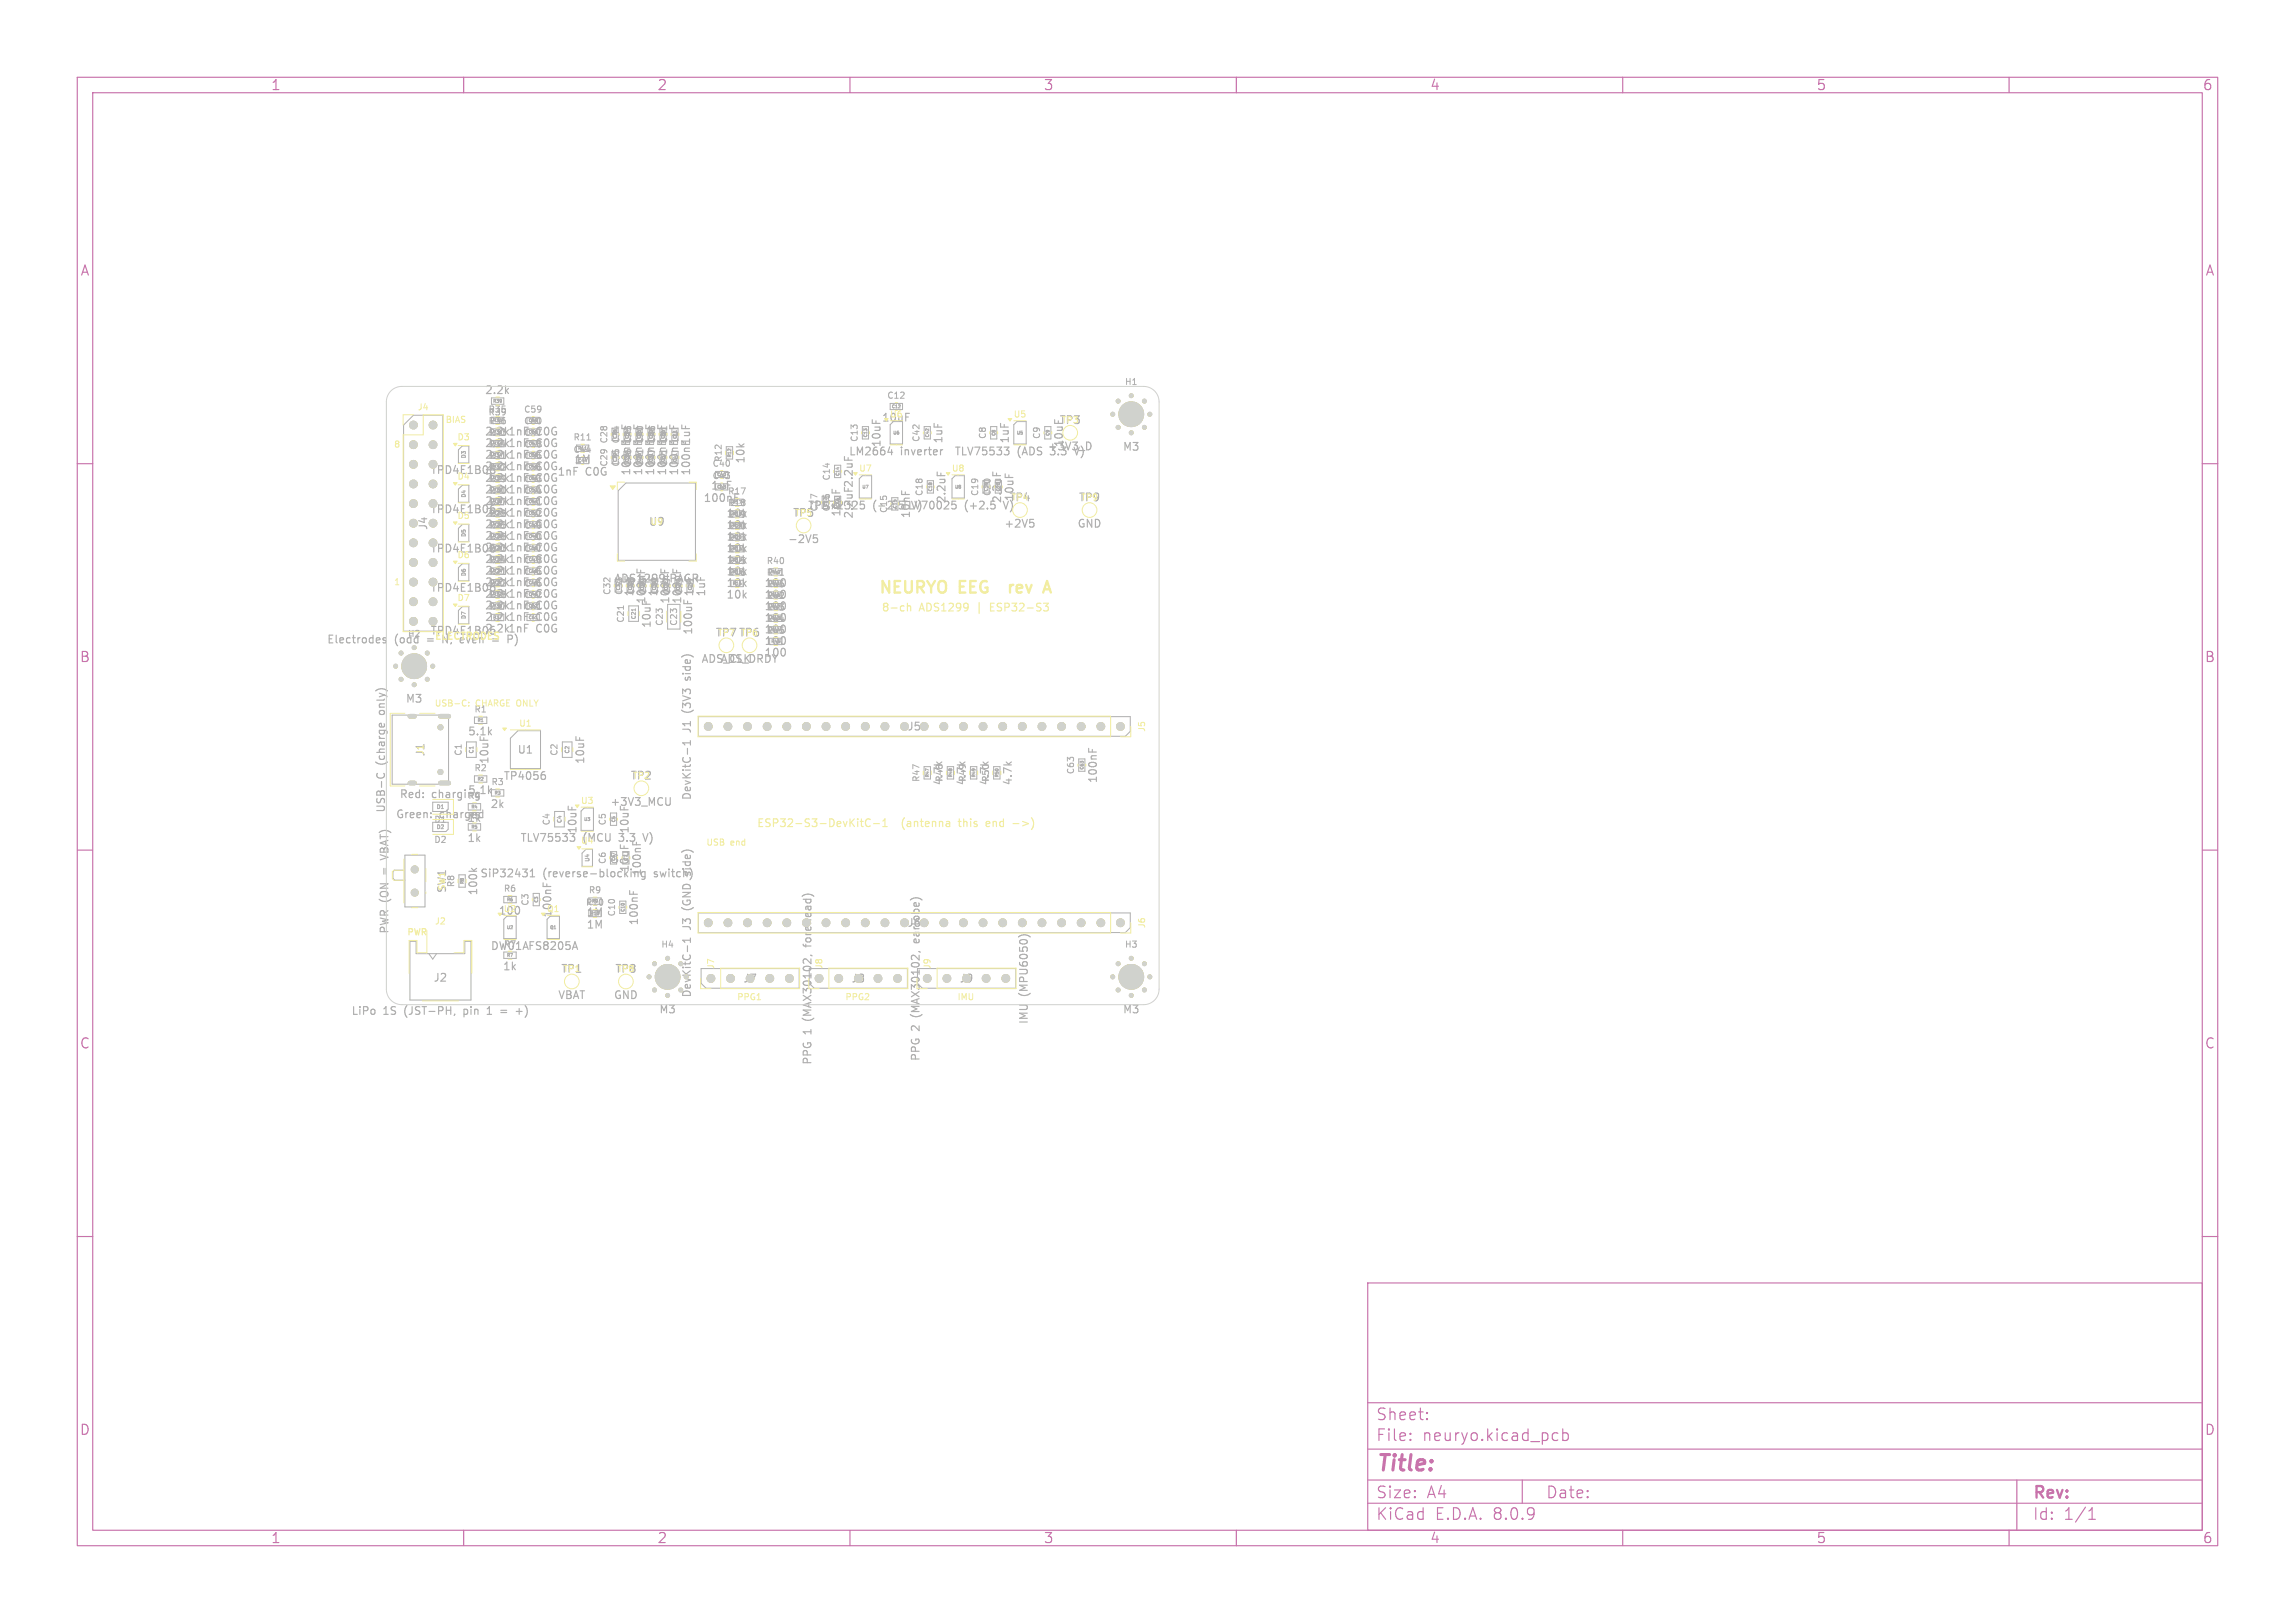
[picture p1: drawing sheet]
<svg xmlns="http://www.w3.org/2000/svg" width="297mm" height="210mm" viewBox="0 0 297 210" stroke-linecap="round" stroke-linejoin="round" font-family="sans-serif">
<defs><g id="words">
<text font-size="2.8" fill="#c872ab" x="178" y="190.9">Title:</text>
<g font-size="2.1" fill="#f2eda1">
<text x="113.6" y="77.2">NEURYO</text>
<text x="124.2" y="77.2">EEG</text>
<text x="131.9" y="77.2">rev</text>
</g>
<g font-size="2.1" fill="#c872ab">
<text x="178" y="184">Sheet:</text>
<text x="178" y="186.7">File:</text>
<text x="184.1" y="186.7">neuryo.kicad_pcb</text>
<text x="178" y="196.9">KiCad</text>
<text x="178" y="194.1">Size:</text>
<text x="184.7" y="194.1">A4</text>
<text x="185.7" y="196.9">E.D.A.</text>
<text x="193.3" y="196.9">8.0.9</text>
<text x="200" y="194.1">Date:</text>
<text x="263" y="194.3">Rev:</text>
<text x="263" y="196.9">Id:</text>
<text x="267.1" y="196.9">1/1</text>
</g>
<g font-size="1.8" fill="#c872ab">
<text x="35" y="11.9">1</text>
<text x="85" y="11.9">2</text>
<text x="135" y="11.9">3</text>
<text x="185" y="11.9">4</text>
<text x="235" y="11.9">5</text>
<text x="285" y="11.9">6</text>
<text x="10.3" y="35.9">A</text>
<text x="285.4" y="35.9">A</text>
<text x="10.3" y="85.9">B</text>
<text x="285.3" y="85.9">B</text>
<text x="10.3" y="135.9">C</text>
<text x="285.3" y="135.9">C</text>
<text x="10.3" y="185.9">D</text>
<text x="285.3" y="185.9">D</text>
<text x="35" y="199.9">1</text>
<text x="85" y="199.9">2</text>
<text x="135" y="199.9">3</text>
<text x="185" y="199.9">4</text>
<text x="235" y="199.9">5</text>
<text x="285" y="199.9">6</text>
</g>
<g font-size="1.4" fill="#f2eda1">
<text x="62.7" y="51.2">2.2k</text>
<text x="114" y="54.8">10uF</text>
<text x="137" y="55.1">TP3</text>
<text x="74.2" y="60.2">1M</text>
<text x="88" y="61.6" transform="rotate(-90 88 61.6)">100nF1uF</text>
<text x="91.9" y="63.6">1uF</text>
<text x="129.8" y="65.2" transform="rotate(-90 129.8 65.2)">2.2uF</text>
<text x="130.5" y="65.1">TP4</text>
<text x="139.5" y="65.1">TP9</text>
<text x="83.9" y="68.2">U9</text>
<text x="102.5" y="67.1">TP5</text>
<text x="109" y="67" transform="rotate(-90 109 67)">10uF</text>
<text x="110.6" y="67.2" transform="rotate(-90 110.6 67.2)">2.2uF 2.2uF</text>
<text x="113" y="66.1">(-2.5 TLV70025</text>
<text x="89.9" y="77.3" transform="rotate(-90 89.9 77.3)">1uF</text>
<text x="93.9" y="76.2">10k</text>
<text x="55.6" y="82.3">TPD4E1B06</text>
<text x="57.7" y="83.5">N,</text>
<text x="60.2" y="83.5">even</text>
<text x="62.7" y="80.6">2.2k 1nF</text>
<text x="62.7" y="82.1">2.2k 1nF</text>
<text x="64.6" y="83.5">=</text>
<text x="98.8" y="83.7">100</text>
<text x="114" y="79.3">8-ch</text>
<text x="119" y="79.3">ADS1299</text>
<text x="126.6" y="79.3">|</text>
<text x="128.6" y="79.3">ESP32-S3</text>
<text x="55.1" y="98" transform="rotate(-90 55.1 98)">J1</text>
<text x="81.5" y="101.1">TP2</text>
<text x="56.9" y="106.1">charged</text>
<text x="97.9" y="107.2">ESP32-S3-DevKitC-1</text>
<text x="116.9" y="107.2">(antenna</text>
<text x="124.5" y="107.2">this</text>
<text x="128.3" y="107.2">end</text>
<text x="132" y="107.2">-&gt;)</text>
<text x="75.5" y="109.1">(MCU</text>
<text x="81.6" y="113" transform="rotate(-90 81.6 113)">10uF</text>
<text x="57.9" y="115.6" transform="rotate(-90 57.9 115.6)">SW1</text>
<text x="64.4" y="118.6">100</text>
<text x="75.8" y="118.8">1M</text>
<text x="72.5" y="126.1">TP1</text>
<text x="79.5" y="126.1">TP8</text>
<text x="105.2" y="131.9" transform="rotate(-90 105.2 131.9)">(MAX30102,</text>
<text x="119.2" y="131.4" transform="rotate(-90 119.2 131.4)">(MAX30102,</text>
</g>
<g font-size="1.4" fill="#afafaf">
<text x="62.7" y="59.6">2.2k 1nF</text>
<text x="62.7" y="58.1">2.2k 1nF</text>
<text x="62.7" y="56.6">2.2k 1nF</text>
<text x="69.4" y="58.1">C0G</text>
<text x="69.4" y="56.6">C0G</text>
<text x="69.4" y="59.6">C0G</text>
<text x="109.8" y="59.1">LM2664</text>
<text x="114.2" y="58" transform="rotate(-90 114.2 58)">10uF</text>
<text x="116.6" y="59.1">inverter</text>
<text x="122.2" y="57.5" transform="rotate(-90 122.2 57.5)">1uF</text>
<text x="123.4" y="59.1">TLV75533</text>
<text x="130.8" y="57.5" transform="rotate(-90 130.8 57.5)">1uF</text>
<text x="131.6" y="59.1">(ADS</text>
<text x="135.5" y="58.5">+3V3_D</text>
<text x="136.1" y="59.1">3.3</text>
<text x="137.8" y="58" transform="rotate(-90 137.8 58)">10uF</text>
<text x="139.5" y="59.1">V)</text>
<text x="145.2" y="58.5">M3</text>
<text x="55.6" y="61.5">TPD4E1B06</text>
<text x="62.7" y="61.1">2.2k 1nF</text>
<text x="62.7" y="65.6">2.2k 1nF</text>
<text x="62.7" y="64.1">2.2k 1nF</text>
<text x="62.7" y="62.6">2.2k 1nF</text>
<text x="69.4" y="64.1">C0G</text>
<text x="69.4" y="65.6">C0G</text>
<text x="69.4" y="61.1">C0G</text>
<text x="69.4" y="62.6">C0G</text>
<text x="72.1" y="61.8">1nF</text>
<text x="75.8" y="61.8">C0G</text>
<text x="81.8" y="61.6" transform="rotate(-90 81.8 61.6)">100nF1uF</text>
<text x="83.3" y="61.6" transform="rotate(-90 83.3 61.6)">100nF1uF</text>
<text x="84.9" y="61.6" transform="rotate(-90 84.9 61.6)">100nF1uF</text>
<text x="86.4" y="61.6" transform="rotate(-90 86.4 61.6)">100nF1uF</text>
<text x="89.5" y="61.6" transform="rotate(-90 89.5 61.6)">100nF1uF</text>
<text x="91" y="65.2">100nF</text>
<text x="96.6" y="60.1" transform="rotate(-90 96.6 60.1)">10k</text>
<text x="122.6" y="65.2" transform="rotate(-90 122.6 65.2)">2.2uF</text>
<text x="131.4" y="65" transform="rotate(-90 131.4 65)">10uF</text>
<text x="55.5" y="68.7" transform="rotate(-90 55.5 68.7)">J4</text>
<text x="55.6" y="71.7">TPD4E1B06</text>
<text x="55.6" y="66.6">TPD4E1B06</text>
<text x="62.7" y="68.6">2.2k 1nF</text>
<text x="62.7" y="70.1">2.2k 1nF</text>
<text x="62.7" y="67.1">2.2k 1nF</text>
<text x="62.7" y="71.6">2.2k 1nF</text>
<text x="69.4" y="70.1">C0G</text>
<text x="69.4" y="67.1">C0G</text>
<text x="69.4" y="68.6">C0G</text>
<text x="69.4" y="71.6">C0G</text>
<text x="93.9" y="68.7">10k</text>
<text x="93.9" y="67.2">10k</text>
<text x="93.9" y="70.2">10k</text>
<text x="93.9" y="71.7">10k</text>
<text x="101.9" y="70.5">-2V5</text>
<text x="104.5" y="66.1">TPS72325</text>
<text x="118" y="67.2" transform="rotate(-90 118 67.2)">10nF</text>
<text x="118.3" y="66.1">V)</text>
<text x="124.8" y="66.1">(+2.5</text>
<text x="129.9" y="68.5">+2V5</text>
<text x="130.1" y="66.1">V)</text>
<text x="139.4" y="68.5">GND</text>
<text x="55.6" y="76.8">TPD4E1B06</text>
<text x="62.7" y="76.1">2.2k 1nF</text>
<text x="62.7" y="77.6">2.2k 1nF</text>
<text x="62.7" y="73.1">2.2k 1nF</text>
<text x="62.7" y="74.6">2.2k 1nF</text>
<text x="69.4" y="77.6">C0G</text>
<text x="69.4" y="73.1">C0G</text>
<text x="69.4" y="74.6">C0G</text>
<text x="69.4" y="76.1">C0G</text>
<text x="79.4" y="75.6">ADS1299IPAGR</text>
<text x="82.2" y="77.3" transform="rotate(-90 82.2 77.3)">1uF</text>
<text x="85.3" y="77.3" transform="rotate(-90 85.3 77.3)">1uF</text>
<text x="91.5" y="77.3" transform="rotate(-90 91.5 77.3)">1uF</text>
<text x="93.9" y="73.2">10k</text>
<text x="93.9" y="74.7">10k</text>
<text x="93.9" y="77.7">10k</text>
<text x="98.8" y="77.7">100</text>
<text x="98.8" y="76.2">100</text>
<text x="42.2" y="83.5">Electrodes</text>
<text x="55.5" y="83.5">=</text>
<text x="62.7" y="79.1">2.2k 1nF</text>
<text x="66.9" y="83.5">P)</text>
<text x="69.4" y="79.1">C0G</text>
<text x="69.4" y="82.1">C0G</text>
<text x="69.4" y="80.6">C0G</text>
<text x="83.7" y="78.2" transform="rotate(-90 83.7 78.2)">100nF</text>
<text x="84.4" y="81.4" transform="rotate(-90 84.4 81.4)">10uF</text>
<text x="86.8" y="78.2" transform="rotate(-90 86.8 78.2)">100nF</text>
<text x="88.4" y="78.2" transform="rotate(-90 88.4 78.2)">100nF</text>
<text x="89.8" y="82.2" transform="rotate(-90 89.8 82.2)">100uF</text>
<text x="98.8" y="80.7">100</text>
<text x="98.8" y="82.2">100</text>
<text x="98.8" y="79.2">100</text>
<text x="89.6" y="87.6" transform="rotate(-90 89.6 87.6)">side)</text>
<text x="90.7" y="86">ADS_CLK</text>
<text x="93.2" y="86">ADS_DRDY</text>
<text x="98.8" y="85.2">100</text>
<text x="50" y="92.3" transform="rotate(-90 50 92.3)">only)</text>
<text x="52.4" y="91.1">M3</text>
<text x="60.5" y="95.4">5.1k</text>
<text x="89.6" y="94.8" transform="rotate(-90 89.6 94.8)">J1</text>
<text x="89.6" y="92" transform="rotate(-90 89.6 92)">(3V3</text>
<text x="117.3" y="94.7">J5</text>
<text x="50" y="99" transform="rotate(-90 50 99)">(charge</text>
<text x="63.4" y="99" transform="rotate(-90 63.4 99)">10uF</text>
<text x="65.1" y="101.1">TP4056</text>
<text x="66.9" y="97.7">U1</text>
<text x="75.8" y="99" transform="rotate(-90 75.8 99)">10uF</text>
<text x="122.2" y="101.7" transform="rotate(-90 122.2 101.7)">4.7k</text>
<text x="125.2" y="101.7" transform="rotate(-90 125.2 101.7)">4.7k</text>
<text x="128.2" y="101.7" transform="rotate(-90 128.2 101.7)">4.7k</text>
<text x="131.2" y="101.7" transform="rotate(-90 131.2 101.7)">4.7k</text>
<text x="142.2" y="101.4" transform="rotate(-90 142.2 101.4)">100nF</text>
<text x="50" y="105.2" transform="rotate(-90 50 105.2)">USB-C</text>
<text x="51.2" y="106.1">Green:</text>
<text x="51.6" y="103.5">Red:</text>
<text x="55.9" y="103.5">charging</text>
<text x="60.5" y="103">5.1k</text>
<text x="63.4" y="104.8">2k</text>
<text x="74.8" y="108" transform="rotate(-90 74.8 108)">10uF</text>
<text x="78.9" y="104.5">+3V3_MCU</text>
<text x="81.6" y="108" transform="rotate(-90 81.6 108)">10uF</text>
<text x="89.6" y="103.6" transform="rotate(-90 89.6 103.6)">DevKitC-1</text>
<text x="50.5" y="113" transform="rotate(-90 50.5 113)">=</text>
<text x="50.5" y="110.7" transform="rotate(-90 50.5 110.7)">VBAT)</text>
<text x="60.4" y="109.2">1k</text>
<text x="62.1" y="113.7">SiP32431</text>
<text x="67.3" y="109.1">TLV75533</text>
<text x="70.3" y="113.7">(reverse-blocking</text>
<text x="80.3" y="109.1">3.3</text>
<text x="83.2" y="113.4" transform="rotate(-90 83.2 113.4)">100nF</text>
<text x="83.7" y="109.1">V)</text>
<text x="84.9" y="113.7">switch)</text>
<text x="89.6" y="112.8" transform="rotate(-90 89.6 112.8)">side)</text>
<text x="62" y="116" transform="rotate(-90 62 116)">100k</text>
<text x="71.6" y="118.8" transform="rotate(-90 71.6 118.8)">100nF</text>
<text x="82.8" y="119.8" transform="rotate(-90 82.8 119.8)">100nF</text>
<text x="89.6" y="117.6" transform="rotate(-90 89.6 117.6)">(GND</text>
<text x="50.5" y="120.9" transform="rotate(-90 50.5 120.9)">PWR (ON</text>
<text x="63.4" y="123.1">DW01AFS8205A</text>
<text x="65" y="125.8">1k</text>
<text x="75.8" y="120.4">1M</text>
<text x="89.6" y="120.3" transform="rotate(-90 89.6 120.3)">J3</text>
<text x="117.3" y="120.1">J6</text>
<text x="119.2" y="121.5" transform="rotate(-90 119.2 121.5)">earlobe)</text>
<text x="45.4" y="131.5">LiPo</text>
<text x="49.6" y="131.5">1S</text>
<text x="52.5" y="131.5">(JST-PH,</text>
<text x="56" y="127.2">J2</text>
<text x="60.4" y="131.5">pin</text>
<text x="67.9" y="131.5">+)</text>
<text x="72.1" y="129.5">VBAT</text>
<text x="79.4" y="129.5">GND</text>
<text x="85.2" y="131.3">M3</text>
<text x="133.2" y="128.9" transform="rotate(-90 133.2 128.9)">(MPU6050)</text>
<text x="145.2" y="131.3">M3</text>
<text x="105.2" y="137.9" transform="rotate(-90 105.2 137.9)">PPG</text>
<text x="105.2" y="133.9" transform="rotate(-90 105.2 133.9)">1</text>
<text x="119.2" y="137.4" transform="rotate(-90 119.2 137.4)">PPG</text>
<text x="119.2" y="133.4" transform="rotate(-90 119.2 133.4)">2</text>
<text x="133.2" y="132.6" transform="rotate(-90 133.2 132.6)">IMU</text>
</g>
<g font-size="1.4" fill="#d0d2cd">
<text x="51.1" y="83.5">(odd</text>
<text x="105.2" y="122" transform="rotate(-90 105.2 122)">forehead)</text>
<text x="89.6" y="129.2" transform="rotate(-90 89.6 129.2)">DevKitC-1</text>
<text x="96.1" y="127.3">J7</text>
<text x="110.1" y="127.3">J8</text>
<text x="124.1" y="127.3">J9</text>
</g>
<text font-size="1.3" fill="#f2eda1" x="56.1" y="83">ELECTRODES</text>
<g font-size="1.1" fill="#f2eda1">
<text x="54" y="53.3">J4</text>
<text x="63.1" y="53.6">R35</text>
<text x="67.7" y="53.6">C59</text>
<text x="114.7" y="51.8">C12</text>
<text x="50.9" y="58.1">8</text>
<text x="57.6" y="54.9">BIAS</text>
<text x="59.1" y="57.1">D3</text>
<text x="63.1" y="58.1">R34</text>
<text x="63.1" y="56.6">R33</text>
<text x="63.1" y="55.1">R36</text>
<text x="63.1" y="59.6">R31</text>
<text x="67.7" y="55.1">C60</text>
<text x="67.7" y="56.6">C57</text>
<text x="67.7" y="58.1">C58</text>
<text x="67.7" y="59.6">C55</text>
<text x="74.1" y="58.8">C44</text>
<text x="74.1" y="57.2">R11</text>
<text x="78.8" y="57.5" transform="rotate(-90 78.8 57.5)">C28</text>
<text x="80.3" y="57.5" transform="rotate(-90 80.3 57.5)">C34</text>
<text x="81.8" y="57.5" transform="rotate(-90 81.8 57.5)">C25</text>
<text x="83.4" y="57.5" transform="rotate(-90 83.4 57.5)">C30</text>
<text x="84.9" y="57.5" transform="rotate(-90 84.9 57.5)">C36</text>
<text x="86.5" y="57.5" transform="rotate(-90 86.5 57.5)">C11</text>
<text x="93.5" y="59.9" transform="rotate(-90 93.5 59.9)">R12</text>
<text x="111.1" y="57.3" transform="rotate(-90 111.1 57.3)">C13</text>
<text x="115.1" y="54.2">U6</text>
<text x="119.1" y="57.3" transform="rotate(-90 119.1 57.3)">C42</text>
<text x="127.7" y="56.9" transform="rotate(-90 127.7 56.9)">C8</text>
<text x="131.1" y="54.2">U5</text>
<text x="134.7" y="56.9" transform="rotate(-90 134.7 56.9)">C9</text>
<text x="59.1" y="62.2">D4</text>
<text x="63.1" y="65.6">R27</text>
<text x="63.1" y="64.1">R30</text>
<text x="63.1" y="62.6">R29</text>
<text x="63.1" y="61.1">R32</text>
<text x="67.7" y="61.1">C56</text>
<text x="67.7" y="64.1">C54</text>
<text x="67.7" y="62.6">C53</text>
<text x="67.7" y="65.6">C51</text>
<text x="80.3" y="60.5" transform="rotate(-90 80.3 60.5)">C35</text>
<text x="81.8" y="60.5" transform="rotate(-90 81.8 60.5)">C26</text>
<text x="83.4" y="60.5" transform="rotate(-90 83.4 60.5)">C31</text>
<text x="84.9" y="60.5" transform="rotate(-90 84.9 60.5)">C37</text>
<text x="86.5" y="60.5" transform="rotate(-90 86.5 60.5)">C41</text>
<text x="92.1" y="62.2">C43</text>
<text x="92.1" y="60.6">C40</text>
<text x="94.1" y="65.7">R18</text>
<text x="94.1" y="64.2">R17</text>
<text x="107.6" y="62.3" transform="rotate(-90 107.6 62.3)">C14</text>
<text x="111.1" y="61.2">U7</text>
<text x="119.6" y="64.3" transform="rotate(-90 119.6 64.3)">C18</text>
<text x="123.1" y="61.2">U8</text>
<text x="126.7" y="64.3" transform="rotate(-90 126.7 64.3)">C19</text>
<text x="128.3" y="64.3" transform="rotate(-90 128.3 64.3)">C20</text>
<text x="59.1" y="67.3">D5</text>
<text x="63.1" y="67.1">R28</text>
<text x="63.1" y="68.6">R25</text>
<text x="63.1" y="70.1">R26</text>
<text x="63.1" y="71.6">R23</text>
<text x="67.7" y="67.1">C52</text>
<text x="67.7" y="70.1">C50</text>
<text x="67.7" y="71.6">C47</text>
<text x="67.7" y="68.6">C49</text>
<text x="94.1" y="70.2">R13</text>
<text x="94.1" y="71.7">R14</text>
<text x="94.1" y="67.2">R19</text>
<text x="94.1" y="68.7">R20</text>
<text x="105.9" y="66.3" transform="rotate(-90 105.9 66.3)">C17</text>
<text x="107.6" y="66.3" transform="rotate(-90 107.6 66.3)">C16</text>
<text x="115" y="66.5" transform="rotate(-90 115 66.5)">C15</text>
<text x="50.9" y="75.9">1</text>
<text x="59.1" y="72.4">D6</text>
<text x="59.1" y="77.9">D7</text>
<text x="63.1" y="77.6">R38</text>
<text x="63.1" y="73.1">R24</text>
<text x="63.1" y="76.1">R22</text>
<text x="63.1" y="74.6">R21</text>
<text x="67.7" y="76.1">C46</text>
<text x="67.7" y="74.6">C45</text>
<text x="67.7" y="73.1">C48</text>
<text x="67.7" y="77.6">C62</text>
<text x="79.2" y="77.1" transform="rotate(-90 79.2 77.1)">C32</text>
<text x="80.7" y="77.1" transform="rotate(-90 80.7 77.1)">C33</text>
<text x="82.3" y="77.1" transform="rotate(-90 82.3 77.1)">C38</text>
<text x="83.8" y="77.1" transform="rotate(-90 83.8 77.1)">C39</text>
<text x="85.4" y="77.1" transform="rotate(-90 85.4 77.1)">C22</text>
<text x="86.9" y="77.1" transform="rotate(-90 86.9 77.1)">C27</text>
<text x="88.5" y="77.1" transform="rotate(-90 88.5 77.1)">C24</text>
<text x="94.1" y="74.7">R16</text>
<text x="94.1" y="73.2">R15</text>
<text x="99.1" y="77.7">R42</text>
<text x="99.1" y="74.7">R41</text>
<text x="99.1" y="76.2">R46</text>
<text x="63.1" y="79.1">R37</text>
<text x="67.7" y="79.1">C61</text>
<text x="80.9" y="80.7" transform="rotate(-90 80.9 80.7)">C21</text>
<text x="85.9" y="81.1" transform="rotate(-90 85.9 81.1)">C23</text>
<text x="87.8" y="81.1" transform="rotate(-90 87.8 81.1)">C23</text>
<text x="92.8" y="82.4">TP7</text>
<text x="95.8" y="82.4">TP6</text>
<text x="99.1" y="82.2">R45</text>
<text x="99.1" y="80.7">R44</text>
<text x="99.1" y="79.2">R43</text>
<text x="56.2" y="91.6">USB-C:</text>
<text x="61.3" y="92.4">R1</text>
<text x="61.6" y="91.6">CHARGE ONLY</text>
<text x="67.1" y="94.2">U1</text>
<text x="148.3" y="94.8" transform="rotate(-90 148.3 94.8)">J5</text>
<text x="59.9" y="97.9" transform="rotate(-90 59.9 97.9)">C1</text>
<text x="61.3" y="100">R2</text>
<text x="63.5" y="101.8">R3</text>
<text x="72.3" y="97.9" transform="rotate(-90 72.3 97.9)">C2</text>
<text x="119.1" y="101.3" transform="rotate(-90 119.1 101.3)">R47</text>
<text x="122.1" y="101.3" transform="rotate(-90 122.1 101.3)">R48</text>
<text x="125.1" y="101.3" transform="rotate(-90 125.1 101.3)">R49</text>
<text x="128.2" y="101.3" transform="rotate(-90 128.2 101.3)">R50</text>
<text x="139.2" y="100.3" transform="rotate(-90 139.2 100.3)">C63</text>
<text x="60.5" y="106.2">R5</text>
<text x="60.5" y="103.5">R4</text>
<text x="71.3" y="106.9" transform="rotate(-90 71.3 106.9)">C4</text>
<text x="75.1" y="104.2">U3</text>
<text x="78.6" y="106.9" transform="rotate(-90 78.6 106.9)">C5</text>
<text x="75.1" y="109.3">U4</text>
<text x="78.6" y="111.9" transform="rotate(-90 78.6 111.9)">C6</text>
<text x="80.1" y="111.9" transform="rotate(-90 80.1 111.9)">C7</text>
<text x="91.3" y="109.6">USB</text>
<text x="94.5" y="109.6">end</text>
<text x="56.2" y="119.8">J2</text>
<text x="59" y="114.9" transform="rotate(-90 59 114.9)">R8</text>
<text x="65.1" y="118.2">U2</text>
<text x="65.1" y="115.6">R6</text>
<text x="68.5" y="117.3" transform="rotate(-90 68.5 117.3)">C3</text>
<text x="70.7" y="118.2">Q1</text>
<text x="75.7" y="117.4">R10</text>
<text x="76.1" y="115.8">R9</text>
<text x="79.7" y="118.7" transform="rotate(-90 79.7 118.7)">C10</text>
<text x="52.6" y="121.2">PWR</text>
<text x="65.1" y="122.8">R7</text>
<text x="92.6" y="125.5" transform="rotate(-90 92.6 125.5)">J7</text>
<text x="106.6" y="125.5" transform="rotate(-90 106.6 125.5)">J8</text>
<text x="120.6" y="125.5" transform="rotate(-90 120.6 125.5)">J9</text>
<text x="148.3" y="120.2" transform="rotate(-90 148.3 120.2)">J6</text>
<text x="95.3" y="129.6">PPG1</text>
<text x="109.3" y="129.6">PPG2</text>
<text x="123.8" y="129.6">IMU</text>
</g>
<g font-size="1.1" fill="#afafaf">
<text x="63.1" y="53.9">R39</text>
<text x="145.5" y="50">H1</text>
<text x="78.8" y="60.5" transform="rotate(-90 78.8 60.5)">C29</text>
<text x="99.1" y="73.2">R40</text>
<text x="52.7" y="82.6">H2</text>
<text x="56.1" y="106.6">D1</text>
<text x="56.1" y="109.2">D2</text>
<text x="85.5" y="122.8">H4</text>
<text x="145.5" y="122.8">H3</text>
</g>
<g font-size=".7" fill="#afafaf">
<text x="60.4" y="59.4" transform="rotate(-90 60.4 59.4)">D3</text>
<text x="60.4" y="64.4" transform="rotate(-90 60.4 64.4)">D4</text>
<text x="60.4" y="69.5" transform="rotate(-90 60.4 69.5)">D5</text>
<text x="60.4" y="74.6" transform="rotate(-90 60.4 74.6)">D6</text>
<text x="60.4" y="80.2" transform="rotate(-90 60.4 80.2)">D7</text>
<text x="82.4" y="80.2" transform="rotate(-90 82.4 80.2)">C21</text>
<text x="61.4" y="97.6" transform="rotate(-90 61.4 97.6)">C1</text>
<text x="73.8" y="97.6" transform="rotate(-90 73.8 97.6)">C2</text>
<text x="56.4" y="107.4">D2</text>
<text x="56.4" y="104.8">D1</text>
<text x="72.8" y="106.6" transform="rotate(-90 72.8 106.6)">C4</text>
<text x="76.4" y="111.6" transform="rotate(-90 76.4 111.6)">U4</text>
</g>
<g font-size=".6" fill="#afafaf">
<text x="63.8" y="52.2">R39</text>
<text x="115.4" y="52.9">C12</text>
<text x="63.8" y="59.2">R34</text>
<text x="63.8" y="57.7">R33</text>
<text x="63.8" y="56.2">R36</text>
<text x="63.8" y="54.7">R35</text>
<text x="68.4" y="56.2">C60</text>
<text x="68.4" y="54.7">C59</text>
<text x="68.4" y="57.7">C57</text>
<text x="68.4" y="59.2">C58</text>
<text x="74.8" y="59.9">C44</text>
<text x="74.8" y="58.3">R11</text>
<text x="79.9" y="59.8" transform="rotate(-90 79.9 59.8)">C29</text>
<text x="79.9" y="56.8" transform="rotate(-90 79.9 56.8)">C28</text>
<text x="81.4" y="59.8" transform="rotate(-90 81.4 59.8)">C35</text>
<text x="81.4" y="56.8" transform="rotate(-90 81.4 56.8)">C34</text>
<text x="83" y="59.8" transform="rotate(-90 83 59.8)">C26</text>
<text x="83" y="56.8" transform="rotate(-90 83 56.8)">C25</text>
<text x="84.5" y="59.8" transform="rotate(-90 84.5 59.8)">C31</text>
<text x="84.5" y="56.8" transform="rotate(-90 84.5 56.8)">C30</text>
<text x="86.1" y="59.8" transform="rotate(-90 86.1 59.8)">C37</text>
<text x="86.1" y="56.8" transform="rotate(-90 86.1 56.8)">C36</text>
<text x="87.6" y="59.8" transform="rotate(-90 87.6 59.8)">C41</text>
<text x="87.6" y="56.8" transform="rotate(-90 87.6 56.8)">C11</text>
<text x="94.7" y="59.2" transform="rotate(-90 94.7 59.2)">R12</text>
<text x="112.3" y="56.6" transform="rotate(-90 112.3 56.6)">C13</text>
<text x="115.5" y="56.3">U6</text>
<text x="120.3" y="56.6" transform="rotate(-90 120.3 56.6)">C42</text>
<text x="128.9" y="56.4" transform="rotate(-90 128.9 56.4)">C8</text>
<text x="131.6" y="56.3">U5</text>
<text x="135.9" y="56.4" transform="rotate(-90 135.9 56.4)">C9</text>
<text x="63.8" y="65.2">R30</text>
<text x="63.8" y="63.7">R29</text>
<text x="63.8" y="62.2">R32</text>
<text x="63.8" y="60.7">R31</text>
<text x="68.4" y="62.2">C56</text>
<text x="68.4" y="65.2">C54</text>
<text x="68.4" y="63.7">C53</text>
<text x="68.4" y="60.7">C55</text>
<text x="92.8" y="63.3">C43</text>
<text x="92.8" y="61.7">C40</text>
<text x="94.8" y="65.3">R17</text>
<text x="107.1" y="65.6" transform="rotate(-90 107.1 65.6)">C17</text>
<text x="108.7" y="65.6" transform="rotate(-90 108.7 65.6)">C16</text>
<text x="108.7" y="61.6" transform="rotate(-90 108.7 61.6)">C14</text>
<text x="111.6" y="63.3">U7</text>
<text x="116.1" y="65.8" transform="rotate(-90 116.1 65.8)">C15</text>
<text x="120.7" y="63.6" transform="rotate(-90 120.7 63.6)">C18</text>
<text x="123.5" y="63.3">U8</text>
<text x="127.9" y="63.6" transform="rotate(-90 127.9 63.6)">C19</text>
<text x="129.5" y="63.6" transform="rotate(-90 129.5 63.6)">C20</text>
<text x="63.8" y="66.7">R27</text>
<text x="63.8" y="68.2">R28</text>
<text x="63.8" y="69.7">R25</text>
<text x="63.8" y="71.2">R26</text>
<text x="68.4" y="68.2">C52</text>
<text x="68.4" y="71.2">C50</text>
<text x="68.4" y="66.7">C51</text>
<text x="68.4" y="69.7">C49</text>
<text x="94.8" y="71.3">R13</text>
<text x="94.8" y="66.8">R18</text>
<text x="94.8" y="68.3">R19</text>
<text x="94.8" y="69.8">R20</text>
<text x="63.8" y="74.2">R24</text>
<text x="63.8" y="77.2">R22</text>
<text x="63.8" y="75.7">R21</text>
<text x="63.8" y="72.7">R23</text>
<text x="68.4" y="77.2">C46</text>
<text x="68.4" y="75.7">C45</text>
<text x="68.4" y="72.7">C47</text>
<text x="68.4" y="74.2">C48</text>
<text x="80.3" y="76.4" transform="rotate(-90 80.3 76.4)">C32</text>
<text x="81.8" y="76.4" transform="rotate(-90 81.8 76.4)">C33</text>
<text x="83.4" y="76.4" transform="rotate(-90 83.4 76.4)">C38</text>
<text x="84.9" y="76.4" transform="rotate(-90 84.9 76.4)">C39</text>
<text x="86.5" y="76.4" transform="rotate(-90 86.5 76.4)">C22</text>
<text x="88" y="76.4" transform="rotate(-90 88 76.4)">C27</text>
<text x="89.6" y="76.4" transform="rotate(-90 89.6 76.4)">C24</text>
<text x="94.8" y="72.8">R14</text>
<text x="94.8" y="75.8">R16</text>
<text x="94.8" y="74.3">R15</text>
<text x="99.8" y="75.8">R41</text>
<text x="99.8" y="74.3">R40</text>
<text x="99.8" y="77.3">R46</text>
<text x="63.8" y="78.7">R38</text>
<text x="63.8" y="80.2">R37</text>
<text x="68.4" y="80.2">C61</text>
<text x="68.4" y="78.7">C62</text>
<text x="99.8" y="83.3">R45</text>
<text x="99.8" y="78.8">R42</text>
<text x="99.8" y="81.8">R44</text>
<text x="99.8" y="80.3">R43</text>
<text x="61.8" y="93.5">R1</text>
<text x="61.8" y="101.1">R2</text>
<text x="120.3" y="100.6" transform="rotate(-90 120.3 100.6)">R47</text>
<text x="123.3" y="100.6" transform="rotate(-90 123.3 100.6)">R48</text>
<text x="126.3" y="100.6" transform="rotate(-90 126.3 100.6)">R49</text>
<text x="129.3" y="100.6" transform="rotate(-90 129.3 100.6)">R50</text>
<text x="140.3" y="99.6" transform="rotate(-90 140.3 99.6)">C63</text>
<text x="61" y="107.3">R5</text>
<text x="61" y="104.7">R4</text>
<text x="64" y="102.9">R3</text>
<text x="75.5" y="106.3">U3</text>
<text x="79.7" y="106.4" transform="rotate(-90 79.7 106.4)">C5</text>
<text x="79.7" y="111.4" transform="rotate(-90 79.7 111.4)">C6</text>
<text x="81.3" y="111.4" transform="rotate(-90 81.3 111.4)">C7</text>
<text x="60.1" y="114.4" transform="rotate(-90 60.1 114.4)">R8</text>
<text x="65.6" y="116.7">R6</text>
<text x="69.7" y="116.8" transform="rotate(-90 69.7 116.8)">C3</text>
<text x="76.4" y="118.5">R10</text>
<text x="76.6" y="116.9">R9</text>
<text x="80.9" y="118" transform="rotate(-90 80.9 118)">C10</text>
<text x="65.5" y="120.3">U2</text>
<text x="65.6" y="123.9">R7</text>
<text x="71.1" y="120.3">Q1</text>
</g>
</g></defs>
<g fill="none" stroke="#c872ab" stroke-width=".15">
<path d="M10 10h277v190h-277zM12 12h273v186h-273zM60 10v2M110 10v2M160 10v2M210 10v2M260 10v2M10 60h2M285 60h2M10 110h2M285 110h2M10 160h2"/>
<path d="M177 166h108v32h-108zM285 160h2M60 198v2M110 198v2M160 198v2M177 194.5h108M177 191.5h108M177 187.5h108M177 181.5h108M182.5 186.3h.1l-.1 .1M182.5 186.3v.1M182.5 185.5v.1"/>
<path d="M182.5 185.5h.1l-.1 .1M184.7 183.6v.1M184.7 183.6h-.1l.1 .1M184.7 182.8v.1M184.7 182.8h-.1l.1 .1M197 191.5v3M201 186.3l.2 .1 .4-.1M201 185.5l.2-.1 .4 .1M202.2 185.5l.5-.1 .3 .3v.4l-.2 .2-.1 .1-.5-.1M202.2 184.9v1.5M210 198v2M260 198v2"/>
<path d="M261 191.5v6.5M270.3 196.6h.9M270.3 195.5l.4-.4v1.5"/>
</g>
<g fill="none" stroke="#afafaf" stroke-width=".15">
<path d="M65.5 50.5l.3 .4M65.8 50.3l-.4 .3M109.3 59.1v.4M112.9 54.3v.5M114.9 58.5h.6M115.4 58.2v.7M117.2 53.5h.5M121.7 58.2v.7M122 58.2h-.2l-.1 .2M130 57.9h.6l-.4 .3 .3 .1 .1 .4-.2 .2h-.3M136.5 54.3v.5M140.9 57.2a.42 .42 0 0 1 .3 .4"/>
<path d="M145.6 53.1v1M145.6 53.5h.6M146.2 53.1v1M146.6 54.1h.6M146.6 53.3l.3-.2v1M82.4 73.6v.5M82.9 73.8v.3M85.5 73.6v.5M86 73.8v.3M87.1 73.6v.5M87.6 73.8v.3M89 77.8v.3"/>
<path d="M90.1 74.3l.2 .2M101.6 75.1v.6M101.6 76.6v.6M101.6 78.1v.6M101.6 79.6v.6M105.8 69.2h-.5l-.1 .5 .2-.1h.3l.1 .2v.3l-.2 .1-.4-.1M107.7 63.3v.5M111.4 64.9h.4M111.5 65.2h.2l.2 .2-.1 .4-.3 .1M116.7 63.5v.5M121.3 61.1v.4M123.2 64.9h.5"/>
<path d="M123.3 65.2h.2l.2 .2v.4l-.4 .1M128.3 64.9h.4M128.5 61.1v.4M128.8 65.4l-.1 .4-.3 .1M133.3 67.2h.5M133.4 67.6h.2l.2 .2v.3l-.4 .1M49.1 93.9v-.3h.2l.1 .5M49.7 93.6l.1 .3M49.9 82.6l-.2-.1-.1 .2v.1l.3 .1v.2h-.3M52.8 85.7v1M52.8 86.1h.6M53.4 85.7v1"/>
<path d="M53.8 85.8l.4-.1 .2 .1v.1l-.6 .8h.6M63.3 94.7l.3 .4M63.6 94.4l-.4 .4M65.7 82.2v1M66.3 82.5l-.2 .2h-.4M70.3 99.9h.2M74.5 95.3v.5M89 96.8v.8M89.3 95.8v.6M89.3 96.1h-1l.3 .3M94.5 81.3h.7l-.4 1M101.6 84.1v.6"/>
<path d="M101.6 81.1v.6M101.6 82.6v.6M121.2 98.6l.4 .4M121.9 98.6l-.4 .3M124.2 98.6l.4 .4M124.9 98.6l-.4 .3M127.2 98.6l.4 .4M127.9 98.6l-.4 .3M130.2 98.6l.4 .4M130.9 98.6l-.4 .3M140.9 96.8v.5M141.4 97v.3"/>
<path d="M48.9 100.1l-.1 .2v.2M49.7 100.1l.1 .2-.1 .2M50.2 110.9l-1 .4M55.8 105.7v.1M55.8 105.2v.1M61 112.4l.4 .3M61.7 112.4l-.4 .2M62.2 105.1l.3 .1M62.5 104.8v1M62.5 105.8h-.3M63.3 102.3l.3 .4M63.6 102l-.4 .4"/>
<path d="M67.2 117.5v.6M68.6 113.5h.6M68.6 112.7l.3-.2v1M70.2 100.2l.3 .1 .1 .1-.1 .4-.3 .1M70.3 114.2v.5M70.8 114.4v.3M73.5 104.3v.5M74.3 108.3l.1 .1-.1 .4-.4 .1M80.3 109.3v.5M81.5 115.2v.5M81.7 112.8v.7M82 115.4v.3"/>
<path d="M83 113.7h.4M83.2 107.9l.3 1M86.7 103.2v.8l-.1 .2h-.2M58.9 131.2l-.1 .2M63 131.3h.6M63 130.5l.3-.2v1M64.8 130.7h.8M64.8 131h.8M66.8 130.9h.8M67.2 130.5v.8M74.2 122.6h.4M74.4 121.9l.3 1"/>
<path d="M85.6 125.9v1M85.6 126.3h.6M86.2 125.9v1M86.9 125.8l-.3 .7h.7M87.1 126.2v.7M89 122.4v.7M89.3 121.4v.5M89.3 121.7h-1l.3 .2M104.3 122.2v.4M104.9 123.6l.2 .1M118.3 121.9h.6M118.5 121.5l.1 .5"/>
<path d="M118.9 123.1l.2 .1M131.8 121.2a1.15 1.15 0 0 1 1.5 0M145.6 125.9v1M145.6 126.3h.6M146.2 125.9v1M146.6 125.9h.6l-.3 .3 .3 .1v.5l-.2 .1-.4-.1"/>
</g>
<g fill="none" stroke="#afafaf" stroke-width=".13">
<path d="M53.5 53.7h3.8v28h-5.1v-26.7zM59.8 57.7h.9v2.2h-1.4v-1.7zM63.6 51.5v.8h1.6v-.8M76 56.9h.4M94 57.8h.8v1.6h-.8zM111.6 55.2h.8v1.6h-.8zM115.2 53v-.8h1.6v.8M116.8 54.6v2.9h-1.6v-2.5M119.6 55.2h.8v1.6h-.8zM128.2 55.2h.8v1.6h-.8zM131.6 54.6l-.4 .4v2.5h1.6v-2.9M135.2 55.2h.8v1.6h-.8z"/>
<path d="M59.3 63.3l.5-.5h.9v2.2h-1.4zM59.3 68.4l.5-.5h.9v2.2h-1.4zM59.3 73.5l.5-.5h.9v2.2h-1.4zM59.3 79l.5-.5h.9v2.2h-1.4zM68.2 79.5h1.6M80 63.5l1-1h9v10h-10zM80.7 78.4v.4M81.4 78.4h1.2v2h-1.2zM82.2 78.8v.3M86.4 78.2h1.6v3.2h-1.6zM101 74.4h.4M108 60.2h.8v1.6h-.8z"/>
<path d="M111.6 61.6l-.4 .4v2.5h1.6v-2.9M115.4 66v-1.6h.8v1.6M120 62.2h.8v1.6h-.8zM123.6 61.6l-.4 .4v2.5h1.6v-2.9M50.7 92.5h7.3v9h-7.3zM60.4 96h1.2v2h-1.2zM61.4 92.8h1.6v.8h-1.6zM67 94.6h2.9v4.9h-3.8v-4zM68.2 80.3h1.6M72.8 96h1.2v2h-1.2zM90.4 92.7h55.9v1.9l-.7 .7h-55.2zM119.6 99.2h.8v1.6h-.8z"/>
<path d="M122.6 99.2h.8v1.6h-.8M125.6 99.2h.8v1.6h-.8M128.6 99.2h.8v1.6h-.8M139.6 98.2h.8v1.6h-.8zM51.1 113.9h1.3M52.3 112.6h-1.2l-.2 .2v.9l.2 .2M52.4 110.7h2.6v6.7h-2.6zM56 103.8v1.2h1.7M56 106.4h2v.9l-.3 .3h-1.7zM58 103.8v.9M59.4 113.2h.8v1.6h-.8zM60.6 106.6h1.6v.8h-1.6z"/>
<path d="M60.6 104.8v-.8h1.6v.8M61.4 100.4h1.6v.8h-1.6zM63.6 102.2h1.6v.8h-1.6M65.2 116h1.6v.8h-1.6zM66.8 118.6v2.9h-1.6v-2.5M69 115.6h.8v1.6h-.8zM71.2 118.6h1.2v2.9h-1.6v-2.5M71.8 105h1.2v2h-1.2zM75.6 104.6l-.4 .4v2.5h1.6v-2.9M75.8 109.9h.9v2.2h-1.4v-1.7zM79 105.2h.8v1.6h-.8zM80.2 116.6h.8v1.6h-.8z"/>
<path d="M90.4 118.1h55.9v1.9l-.7 .7h-55.2zM53 121.8h.8v1.6h6.3v-1.6h.8v7.6h-7.9zM55.5 123.4l.5 .7 .5-.7M65.2 123.2v.8h1.6v-.8M90.7 125.3h12.7v2.6h-12l-.7-.7zM104.7 125.3h12.7v2.6h-12M118.7 125.3h12.7v2.6h-12"/>
</g>
<g fill="#afafaf" stroke="#afafaf" stroke-width=".13">
<circle cx="106" cy="126.6" r=".5"/>
<circle cx="108.5" cy="126.6" r=".5"/>
<circle cx="113.6" cy="126.6" r=".5"/>
<circle cx="116.2" cy="126.6" r=".5"/>
<circle cx="57" cy="94.1" r=".32"/>
<circle cx="57" cy="99.9" r=".32"/>
<circle cx="53.7" cy="112.5" r=".45"/>
<circle cx="53.7" cy="115.5" r=".45"/>
<circle cx="144" cy="53.6" r=".25"/>
<circle cx="144.7" cy="51.9" r=".25"/>
<circle cx="144.7" cy="55.3" r=".25"/>
<circle cx="146.4" cy="51.2" r=".25"/>
<circle cx="146.4" cy="53.6" r="1.6"/>
<circle cx="146.4" cy="56" r=".25"/>
<circle cx="148.1" cy="51.9" r=".25"/>
<circle cx="148.1" cy="55.3" r=".25"/>
<circle cx="148.8" cy="53.6" r=".25"/>
<circle cx="145" cy="94" r=".5"/>
<circle cx="142.5" cy="94" r=".5"/>
<circle cx="139.9" cy="94" r=".5"/>
<circle cx="137.4" cy="94" r=".5"/>
<circle cx="134.8" cy="94" r=".5"/>
<circle cx="132.3" cy="94" r=".5"/>
<circle cx="129.8" cy="94" r=".5"/>
<circle cx="127.2" cy="94" r=".5"/>
<circle cx="124.7" cy="94" r=".5"/>
<circle cx="122.1" cy="94" r=".5"/>
<circle cx="119.6" cy="94" r=".5"/>
<circle cx="117.1" cy="94" r=".5"/>
<circle cx="114.5" cy="94" r=".5"/>
<circle cx="112" cy="94" r=".5"/>
<circle cx="109.4" cy="94" r=".5"/>
<circle cx="106.9" cy="94" r=".5"/>
<circle cx="104.4" cy="94" r=".5"/>
<circle cx="101.8" cy="94" r=".5"/>
<circle cx="99.3" cy="94" r=".5"/>
<circle cx="96.7" cy="94" r=".5"/>
<circle cx="94.2" cy="94" r=".5"/>
<circle cx="91.7" cy="94" r=".5"/>
<circle cx="145" cy="119.4" r=".5"/>
<circle cx="142.5" cy="119.4" r=".5"/>
<circle cx="139.9" cy="119.4" r=".5"/>
<circle cx="137.4" cy="119.4" r=".5"/>
<circle cx="134.8" cy="119.4" r=".5"/>
<circle cx="132.3" cy="119.4" r=".5"/>
<circle cx="129.8" cy="119.4" r=".5"/>
<circle cx="127.2" cy="119.4" r=".5"/>
<circle cx="124.7" cy="119.4" r=".5"/>
<circle cx="122.1" cy="119.4" r=".5"/>
<circle cx="119.6" cy="119.4" r=".5"/>
<circle cx="117.1" cy="119.4" r=".5"/>
<circle cx="114.5" cy="119.4" r=".5"/>
<circle cx="112" cy="119.4" r=".5"/>
<circle cx="109.4" cy="119.4" r=".5"/>
<circle cx="106.9" cy="119.4" r=".5"/>
<circle cx="101.8" cy="119.4" r=".5"/>
<circle cx="99.3" cy="119.4" r=".5"/>
<circle cx="96.7" cy="119.4" r=".5"/>
<circle cx="94.2" cy="119.4" r=".5"/>
<circle cx="91.7" cy="119.4" r=".5"/>
<circle cx="120" cy="126.6" r=".5"/>
<circle cx="122.5" cy="126.6" r=".5"/>
<circle cx="127.6" cy="126.6" r=".5"/>
<circle cx="130.2" cy="126.6" r=".5"/>
<circle cx="84" cy="126.4" r=".25"/>
<circle cx="84.7" cy="124.7" r=".25"/>
<circle cx="84.7" cy="128.1" r=".25"/>
<circle cx="86.4" cy="124" r=".25"/>
<circle cx="86.4" cy="126.4" r="1.6"/>
<circle cx="86.4" cy="128.8" r=".25"/>
<circle cx="88.1" cy="124.7" r=".25"/>
<circle cx="88.1" cy="128.1" r=".25"/>
<circle cx="144" cy="126.4" r=".25"/>
<circle cx="144.7" cy="124.7" r=".25"/>
<circle cx="144.7" cy="128.1" r=".25"/>
<circle cx="146.4" cy="124" r=".25"/>
<circle cx="146.4" cy="126.4" r="1.6"/>
<circle cx="146.4" cy="128.8" r=".25"/>
<circle cx="148.1" cy="124.7" r=".25"/>
<circle cx="148.1" cy="128.1" r=".25"/>
<circle cx="148.8" cy="126.4" r=".25"/>
<circle cx="92" cy="126.6" r=".5"/>
<circle cx="94.5" cy="126.6" r=".5"/>
<circle cx="99.6" cy="126.6" r=".5"/>
<circle cx="102.2" cy="126.6" r=".5"/>
<circle cx="53.5" cy="55" r=".5"/>
<circle cx="56" cy="55" r=".5"/>
<circle cx="53.5" cy="57.5" r=".5"/>
<circle cx="56" cy="57.5" r=".5"/>
<circle cx="53.5" cy="60.1" r=".5"/>
<circle cx="56" cy="60.1" r=".5"/>
<circle cx="53.5" cy="62.6" r=".5"/>
<circle cx="56" cy="62.6" r=".5"/>
<circle cx="53.5" cy="65.2" r=".5"/>
<circle cx="56" cy="65.2" r=".5"/>
<circle cx="53.5" cy="67.7" r=".5"/>
<circle cx="56" cy="67.7" r=".5"/>
<circle cx="53.5" cy="70.2" r=".5"/>
<circle cx="56" cy="70.2" r=".5"/>
<circle cx="53.5" cy="72.8" r=".5"/>
<circle cx="56" cy="72.8" r=".5"/>
<circle cx="53.5" cy="75.3" r=".5"/>
<circle cx="56" cy="75.3" r=".5"/>
<circle cx="53.5" cy="77.9" r=".5"/>
<circle cx="56" cy="77.9" r=".5"/>
<circle cx="53.5" cy="80.4" r=".5"/>
<circle cx="56" cy="80.4" r=".5"/>
<circle cx="51.2" cy="86.2" r=".25"/>
<circle cx="51.9" cy="84.5" r=".25"/>
<circle cx="51.9" cy="87.9" r=".25"/>
<circle cx="53.6" cy="86.2" r="1.6"/>
<circle cx="53.6" cy="88.6" r=".25"/>
<circle cx="55.3" cy="84.5" r=".25"/>
<circle cx="55.3" cy="87.9" r=".25"/>
<circle cx="56" cy="86.2" r=".25"/>
</g>
<path d="M53 92.7h.6M57 92.7h1.1M53 101.3h.6M57 101.3h1.1" fill="none" stroke="#afafaf" stroke-width=".6"/>
<g fill="none" stroke="#f2eda1" stroke-width=".15">
<path d="M117.4 78.1v1M117.4 78.5l.2-.1h.2l.1 .7M128.2 78.5h.3M128.7 78.1h-.5v1h.5M135 78.1h.7l-.4 .3M135.5 78.4l.2 .2v.3l-.2 .2M111.3 106.3h.4M111.5 106v.8l.2 .2M112.6 106.1a.4 .4 0 0 0-.5-.1 .4 .4 0 0 0-.1 .5 .37 .37 0 0 0 .2 .4 .37 .37 0 0 0 .4 0M113 106.6h.8M114.2 107h.6M114.2 106.2l.3-.2v1"/>
<path d="M122.8 106.3l.1 .1v.6M122.9 106.9l-.1 .1M122.9 106.5l-.1 .1M124 106.3h.4M128 106.3h-.2l-.2 .1 .1 .5 .3 .1M128.1 106.5l-.5 .1M131.1 106.6h.8"/>
</g>
<path d="M130.7 75.7v1M131.1 75.7a.38 .38 0 0 0-.4 .3M135 76.7l.5-1.5 .5 1.5M135.1 76.2h.8" fill="none" stroke="#f2eda1" stroke-width=".3"/>
<g fill="none" stroke="#f2eda1" stroke-width=".13">
<path d="M52.2 56.3h2.6v-2.6h2.6v28h-5.2zM53.5 53.7h-1.3v1.3M59.3 57.7h1.4M59.3 60h1.4M94.9 58.4v.4M112.5 55.9v.2M115.2 57.6h1.6M120.5 55.9v.2M129.1 55.9v.2M131.2 57.6h1.6M136.1 55.9v.2M59.3 67.8h1.4"/>
<path d="M59.3 72.9h1.4M59.3 78.4h1.4M59.3 62.7h1.4M59.3 70.1h1.4M59.3 75.2h1.4M59.3 65.1h1.4M79.9 71.7v.9h.9M80.8 62.4h-.9v.9M82.7 79.1v.6M89.2 62.4h.9v.9M90.1 71.7v.9h-.9M108.9 60.9v.2"/>
<path d="M111.2 64.6h1.6M120.9 62.9v.2M123.2 64.6h1.6M52.4 92.3h-1.9v9.4h1.9M54.3 92.3h2M59.3 80.8h1.4M60.2 90.6h.1M60.3 91.3l-.1 .1M60.7 90.9h.1M60.7 91.3v.1M61.7 96.7v.6M62 93.7h.4"/>
<path d="M66.1 94.4h3.8M66.1 99.6h3.8M68.9 80.4h.2M74.1 96.7v.6M90.3 92.7h53.4v2.6h-53.4zM120.5 99.8v.4M123.5 99.8v.4M126.5 99.8v.4M129.5 99.8v.4M140.5 98.9v.2M146.3 94v1.3h-1.3M52.3 112.6h-1.3l-.2 .2v.9l.2 .2h1.3"/>
<path d="M52.3 111.2v5.7M53.3 117.5h.8M53.3 110.6h.8M54.3 101.7h2M55.1 112.4v1.7M55.1 115.4v.2M56 106h2.7v2h-2.7M56 103.4h2.7v2h-2.7M60.3 113.8v.4M61.2 107.5h.4M62 101.3h.4M64.2 103.1h.4"/>
<path d="M65.8 116.9h.4M69.9 116.3v.2M71.6 118.4h.8M73.1 105.7v.6M75.2 107.6h1.6M75.3 112.2h1.4M79.9 105.9v.2M81.1 117.3v.2M90.3 118.1h53.4v2.6h-53.4zM146.3 119.4v1.3h-1.3M54.7 129.5h4.6M55.2 120.4v2.9h-1.2v-1.6h-1.1v4.2"/>
<path d="M58.8 123.3h1.2v-1.6h1.1v4.2M65.2 121.6h1.6M65.8 124.1h.4M70.8 121.6h1.6M90.7 126.6v1.3h1.3M93.3 125.3h10.2v2.6h-10.2zM104.7 127.9h1.3M107.3 125.3h10.2v2.6h-10.2zM118.7 127.9h1.3M121.3 125.3h10.2v2.6h-10.2z"/>
<circle cx="138.5" cy="56" r=".95"/>
<circle cx="104" cy="68" r=".95"/>
<circle cx="132" cy="66" r=".95"/>
<circle cx="141" cy="66" r=".95"/>
<circle cx="94" cy="83.5" r=".95"/>
<circle cx="97" cy="83.5" r=".95"/>
<circle cx="83" cy="102" r=".95"/>
<circle cx="74" cy="127" r=".95"/>
<circle cx="81" cy="127" r=".95"/>
</g>
<g fill="#f2eda1" stroke="#f2eda1" stroke-width=".13">
<path d="M130.5 54.2h.4l-.2 .3z"/>
<path d="M122.5 61.2h.4l-.2 .3z"/>
<path d="M70.1 118.2h.4l-.2 .3z"/>
<path d="M58.7 67.5h.5l-.3 .4z"/>
<path d="M58.7 72.6h.5l-.3 .3z"/>
<path d="M58.7 57.4h.5l-.3 .3z"/>
<path d="M74.7 109.6h.5l-.3 .3z"/>
<path d="M58.7 78.2h.5l-.3 .3z"/>
<path d="M58.7 62.5h.5l-.3 .3z"/>
<path d="M79 62.9h.6l-.3 .4z"/>
<path d="M65.1 94.2h.4l-.2 .3z"/>
<path d="M74.5 104.2h.4l-.2 .3z"/>
<circle cx="106" cy="126.6" r=".5"/>
<circle cx="108.5" cy="126.6" r=".5"/>
<circle cx="113.6" cy="126.6" r=".5"/>
<circle cx="116.2" cy="126.6" r=".5"/>
<circle cx="57" cy="94.1" r=".32"/>
<circle cx="57" cy="99.9" r=".32"/>
<circle cx="53.7" cy="112.5" r=".45"/>
<circle cx="53.7" cy="115.5" r=".45"/>
<circle cx="144" cy="53.6" r=".25"/>
<circle cx="144.7" cy="51.9" r=".25"/>
<circle cx="144.7" cy="55.3" r=".25"/>
<circle cx="146.4" cy="51.2" r=".25"/>
<circle cx="146.4" cy="53.6" r="1.6"/>
<circle cx="146.4" cy="56" r=".25"/>
<circle cx="148.1" cy="51.9" r=".25"/>
<circle cx="148.1" cy="55.3" r=".25"/>
<circle cx="148.8" cy="53.6" r=".25"/>
<circle cx="145" cy="94" r=".5"/>
<circle cx="142.5" cy="94" r=".5"/>
<circle cx="139.9" cy="94" r=".5"/>
<circle cx="137.4" cy="94" r=".5"/>
<circle cx="134.8" cy="94" r=".5"/>
<circle cx="132.3" cy="94" r=".5"/>
<circle cx="129.8" cy="94" r=".5"/>
<circle cx="127.2" cy="94" r=".5"/>
<circle cx="124.7" cy="94" r=".5"/>
<circle cx="122.1" cy="94" r=".5"/>
<circle cx="119.6" cy="94" r=".5"/>
<circle cx="117.1" cy="94" r=".5"/>
<circle cx="114.5" cy="94" r=".5"/>
<circle cx="112" cy="94" r=".5"/>
<circle cx="109.4" cy="94" r=".5"/>
<circle cx="106.9" cy="94" r=".5"/>
<circle cx="104.4" cy="94" r=".5"/>
<circle cx="101.8" cy="94" r=".5"/>
<circle cx="99.3" cy="94" r=".5"/>
<circle cx="96.7" cy="94" r=".5"/>
<circle cx="94.2" cy="94" r=".5"/>
<circle cx="91.7" cy="94" r=".5"/>
<circle cx="145" cy="119.4" r=".5"/>
<circle cx="142.5" cy="119.4" r=".5"/>
<circle cx="139.9" cy="119.4" r=".5"/>
<circle cx="137.4" cy="119.4" r=".5"/>
<circle cx="134.8" cy="119.4" r=".5"/>
<circle cx="132.3" cy="119.4" r=".5"/>
<circle cx="129.8" cy="119.4" r=".5"/>
<circle cx="127.2" cy="119.4" r=".5"/>
<circle cx="124.7" cy="119.4" r=".5"/>
<circle cx="122.1" cy="119.4" r=".5"/>
<circle cx="119.6" cy="119.4" r=".5"/>
<circle cx="117.1" cy="119.4" r=".5"/>
<circle cx="114.5" cy="119.4" r=".5"/>
<circle cx="112" cy="119.4" r=".5"/>
<circle cx="109.4" cy="119.4" r=".5"/>
<circle cx="106.9" cy="119.4" r=".5"/>
<circle cx="101.8" cy="119.4" r=".5"/>
<circle cx="99.3" cy="119.4" r=".5"/>
<circle cx="96.7" cy="119.4" r=".5"/>
<circle cx="94.2" cy="119.4" r=".5"/>
<circle cx="91.7" cy="119.4" r=".5"/>
<circle cx="120" cy="126.6" r=".5"/>
<circle cx="122.5" cy="126.6" r=".5"/>
<circle cx="127.6" cy="126.6" r=".5"/>
<circle cx="130.2" cy="126.6" r=".5"/>
<circle cx="84" cy="126.4" r=".25"/>
<circle cx="84.7" cy="124.7" r=".25"/>
<circle cx="84.7" cy="128.1" r=".25"/>
<circle cx="86.4" cy="124" r=".25"/>
<circle cx="86.4" cy="126.4" r="1.6"/>
<circle cx="86.4" cy="128.8" r=".25"/>
<circle cx="88.1" cy="124.7" r=".25"/>
<circle cx="88.1" cy="128.1" r=".25"/>
<circle cx="144" cy="126.4" r=".25"/>
<circle cx="144.7" cy="124.7" r=".25"/>
<circle cx="144.7" cy="128.1" r=".25"/>
<circle cx="146.4" cy="124" r=".25"/>
<circle cx="146.4" cy="126.4" r="1.6"/>
<circle cx="146.4" cy="128.8" r=".25"/>
<circle cx="148.1" cy="124.7" r=".25"/>
<circle cx="148.1" cy="128.1" r=".25"/>
<circle cx="148.8" cy="126.4" r=".25"/>
<circle cx="92" cy="126.6" r=".5"/>
<circle cx="94.5" cy="126.6" r=".5"/>
<circle cx="99.6" cy="126.6" r=".5"/>
<circle cx="102.2" cy="126.6" r=".5"/>
<circle cx="53.5" cy="55" r=".5"/>
<circle cx="56" cy="55" r=".5"/>
<circle cx="53.5" cy="57.5" r=".5"/>
<circle cx="56" cy="57.5" r=".5"/>
<circle cx="53.5" cy="60.1" r=".5"/>
<circle cx="56" cy="60.1" r=".5"/>
<circle cx="53.5" cy="62.6" r=".5"/>
<circle cx="56" cy="62.6" r=".5"/>
<circle cx="53.5" cy="65.2" r=".5"/>
<circle cx="56" cy="65.2" r=".5"/>
<circle cx="53.5" cy="67.7" r=".5"/>
<circle cx="56" cy="67.7" r=".5"/>
<circle cx="53.5" cy="70.2" r=".5"/>
<circle cx="56" cy="70.2" r=".5"/>
<circle cx="53.5" cy="72.8" r=".5"/>
<circle cx="56" cy="72.8" r=".5"/>
<circle cx="53.5" cy="75.3" r=".5"/>
<circle cx="56" cy="75.3" r=".5"/>
<circle cx="53.5" cy="77.9" r=".5"/>
<circle cx="56" cy="77.9" r=".5"/>
<circle cx="53.5" cy="80.4" r=".5"/>
<circle cx="56" cy="80.4" r=".5"/>
<circle cx="51.2" cy="86.2" r=".25"/>
<circle cx="51.9" cy="84.5" r=".25"/>
<circle cx="51.9" cy="87.9" r=".25"/>
<circle cx="53.6" cy="86.2" r="1.6"/>
<circle cx="53.6" cy="88.6" r=".25"/>
<circle cx="55.3" cy="84.5" r=".25"/>
<circle cx="55.3" cy="87.9" r=".25"/>
<circle cx="56" cy="86.2" r=".25"/>
</g>
<path d="M53 92.7h.6M57 92.7h1.1M53 101.3h.6M57 101.3h1.1" fill="none" stroke="#f2eda1" stroke-width=".6"/>
<path d="M50.6 50.6a2 2 0 0 1 1.4-.6h96a2 2 0 0 1 2 2v76a2 2 0 0 1-2 2h-96a2 2 0 0 1-2-2v-76a2 2 0 0 1 .6-1.4z" fill="none" stroke="#d0d2cd" stroke-width=".13"/>
<g fill="#d0d2cd" stroke="#d0d2cd" stroke-width=".13">
<circle cx="106" cy="126.6" r=".5"/>
<circle cx="108.5" cy="126.6" r=".5"/>
<circle cx="113.6" cy="126.6" r=".5"/>
<circle cx="116.2" cy="126.6" r=".5"/>
<circle cx="57" cy="94.1" r=".32"/>
<circle cx="57" cy="99.9" r=".32"/>
<circle cx="53.7" cy="112.5" r=".45"/>
<circle cx="53.7" cy="115.5" r=".45"/>
<circle cx="144" cy="53.6" r=".25"/>
<circle cx="144.7" cy="51.9" r=".25"/>
<circle cx="144.7" cy="55.3" r=".25"/>
<circle cx="146.4" cy="51.2" r=".25"/>
<circle cx="146.4" cy="53.6" r="1.6"/>
<circle cx="146.4" cy="56" r=".25"/>
<circle cx="148.1" cy="51.9" r=".25"/>
<circle cx="148.1" cy="55.3" r=".25"/>
<circle cx="148.8" cy="53.6" r=".25"/>
<circle cx="145" cy="94" r=".5"/>
<circle cx="142.5" cy="94" r=".5"/>
<circle cx="139.9" cy="94" r=".5"/>
<circle cx="137.4" cy="94" r=".5"/>
<circle cx="134.8" cy="94" r=".5"/>
<circle cx="132.3" cy="94" r=".5"/>
<circle cx="129.8" cy="94" r=".5"/>
<circle cx="127.2" cy="94" r=".5"/>
<circle cx="124.7" cy="94" r=".5"/>
<circle cx="122.1" cy="94" r=".5"/>
<circle cx="119.6" cy="94" r=".5"/>
<circle cx="117.1" cy="94" r=".5"/>
<circle cx="114.5" cy="94" r=".5"/>
<circle cx="112" cy="94" r=".5"/>
<circle cx="109.4" cy="94" r=".5"/>
<circle cx="106.9" cy="94" r=".5"/>
<circle cx="104.4" cy="94" r=".5"/>
<circle cx="101.8" cy="94" r=".5"/>
<circle cx="99.3" cy="94" r=".5"/>
<circle cx="96.7" cy="94" r=".5"/>
<circle cx="94.2" cy="94" r=".5"/>
<circle cx="91.7" cy="94" r=".5"/>
<circle cx="145" cy="119.4" r=".5"/>
<circle cx="142.5" cy="119.4" r=".5"/>
<circle cx="139.9" cy="119.4" r=".5"/>
<circle cx="137.4" cy="119.4" r=".5"/>
<circle cx="134.8" cy="119.4" r=".5"/>
<circle cx="132.3" cy="119.4" r=".5"/>
<circle cx="129.8" cy="119.4" r=".5"/>
<circle cx="127.2" cy="119.4" r=".5"/>
<circle cx="124.7" cy="119.4" r=".5"/>
<circle cx="122.1" cy="119.4" r=".5"/>
<circle cx="119.6" cy="119.4" r=".5"/>
<circle cx="117.1" cy="119.4" r=".5"/>
<circle cx="114.5" cy="119.4" r=".5"/>
<circle cx="112" cy="119.4" r=".5"/>
<circle cx="109.4" cy="119.4" r=".5"/>
<circle cx="106.9" cy="119.4" r=".5"/>
<circle cx="101.8" cy="119.4" r=".5"/>
<circle cx="99.3" cy="119.4" r=".5"/>
<circle cx="96.7" cy="119.4" r=".5"/>
<circle cx="94.2" cy="119.4" r=".5"/>
<circle cx="91.7" cy="119.4" r=".5"/>
<circle cx="120" cy="126.6" r=".5"/>
<circle cx="122.5" cy="126.6" r=".5"/>
<circle cx="127.6" cy="126.6" r=".5"/>
<circle cx="130.2" cy="126.6" r=".5"/>
<circle cx="84" cy="126.4" r=".25"/>
<circle cx="84.7" cy="124.7" r=".25"/>
<circle cx="84.7" cy="128.1" r=".25"/>
<circle cx="86.4" cy="124" r=".25"/>
<circle cx="86.4" cy="126.4" r="1.6"/>
<circle cx="86.4" cy="128.8" r=".25"/>
<circle cx="88.1" cy="124.7" r=".25"/>
<circle cx="88.1" cy="128.1" r=".25"/>
<circle cx="144" cy="126.4" r=".25"/>
<circle cx="144.7" cy="124.7" r=".25"/>
<circle cx="144.7" cy="128.1" r=".25"/>
<circle cx="146.4" cy="124" r=".25"/>
<circle cx="146.4" cy="126.4" r="1.6"/>
<circle cx="146.4" cy="128.8" r=".25"/>
<circle cx="148.1" cy="124.7" r=".25"/>
<circle cx="148.1" cy="128.1" r=".25"/>
<circle cx="148.8" cy="126.4" r=".25"/>
<circle cx="92" cy="126.6" r=".5"/>
<circle cx="94.5" cy="126.6" r=".5"/>
<circle cx="99.6" cy="126.6" r=".5"/>
<circle cx="102.2" cy="126.6" r=".5"/>
<circle cx="53.5" cy="55" r=".5"/>
<circle cx="56" cy="55" r=".5"/>
<circle cx="53.5" cy="57.5" r=".5"/>
<circle cx="56" cy="57.5" r=".5"/>
<circle cx="53.5" cy="60.1" r=".5"/>
<circle cx="56" cy="60.1" r=".5"/>
<circle cx="53.5" cy="62.6" r=".5"/>
<circle cx="56" cy="62.6" r=".5"/>
<circle cx="53.5" cy="65.2" r=".5"/>
<circle cx="56" cy="65.2" r=".5"/>
<circle cx="53.5" cy="67.7" r=".5"/>
<circle cx="56" cy="67.7" r=".5"/>
<circle cx="53.5" cy="70.2" r=".5"/>
<circle cx="56" cy="70.2" r=".5"/>
<circle cx="53.5" cy="72.8" r=".5"/>
<circle cx="56" cy="72.8" r=".5"/>
<circle cx="53.5" cy="75.3" r=".5"/>
<circle cx="56" cy="75.3" r=".5"/>
<circle cx="53.5" cy="77.9" r=".5"/>
<circle cx="56" cy="77.9" r=".5"/>
<circle cx="53.5" cy="80.4" r=".5"/>
<circle cx="56" cy="80.4" r=".5"/>
<circle cx="51.2" cy="86.2" r=".25"/>
<circle cx="51.9" cy="84.5" r=".25"/>
<circle cx="51.9" cy="87.9" r=".25"/>
<circle cx="53.6" cy="86.2" r="1.6"/>
<circle cx="53.6" cy="88.6" r=".25"/>
<circle cx="55.3" cy="84.5" r=".25"/>
<circle cx="55.3" cy="87.9" r=".25"/>
<circle cx="56" cy="86.2" r=".25"/>
</g>
<path d="M53 92.7h.6M57 92.7h1.1M53 101.3h.6M57 101.3h1.1" fill="none" stroke="#d0d2cd" stroke-width=".6"/>
<use href="#words"/>
</svg>
